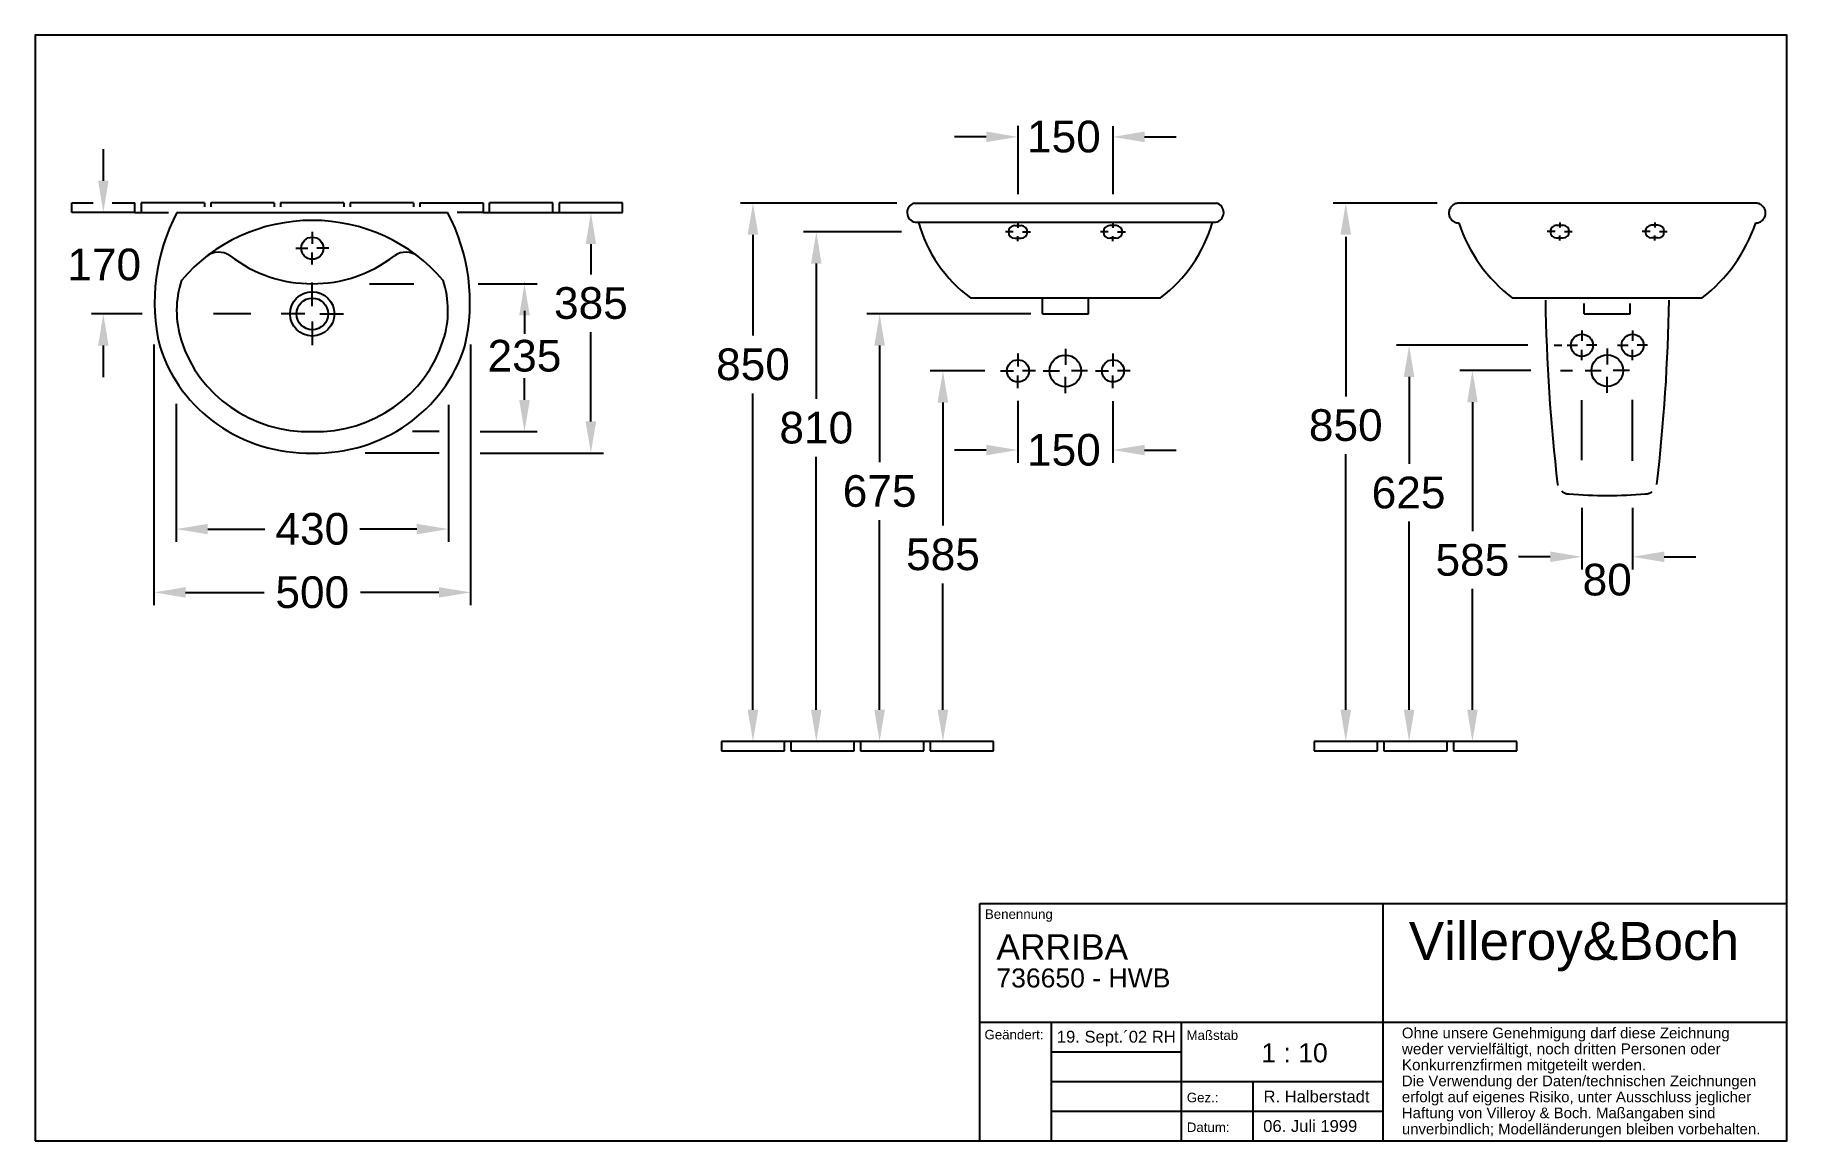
# Paper-space layout 'Vorlage10' of a CAD drawing. Extents: x 4 to 281, y 4 to 179.
# The model-space entities are those that its viewports show. They can reach past a viewport. Long polylines and large blocks are cut down to what shows.
import ezdxf
from ezdxf.enums import TextEntityAlignment as Align

# ---------------------------------------------------------------- set-up
doc = ezdxf.new("R2010")
doc.units = 0
doc.linetypes.add('ACAD_ISO03W100', pattern=[30, 12, -18])
doc.linetypes.add('STRICHLINIEX2', pattern=[38.1, 25.4, -12.7])
for name, color, linetype in [('ANSICHTFENSTER', 7, 'CONTINUOUS'), ('DRAUF', 6, 'CONTINUOUS'), ('DRAUF_Abfluss', 7, 'CONTINUOUS'), ('DRAUF_Bemassung', 7, 'CONTINUOUS'), ('DRAUF_Fliesen', 2, 'CONTINUOUS'), ('DRAUF_Hahnloch', 7, 'CONTINUOUS'), ('FRONT', 6, 'CONTINUOUS'), ('FRONT_Abfluss', 7, 'CONTINUOUS'), ('FRONT_Befestigung', 7, 'CONTINUOUS'), ('FRONT_Bemassung', 7, 'CONTINUOUS'), ('FRONT_Fliesen', 2, 'CONTINUOUS'), ('INST', 4, 'CONTINUOUS'), ('INST_Abfluss', 7, 'CONTINUOUS'), ('INST_Befestigung', 7, 'CONTINUOUS'), ('INST_Bemassung', 7, 'CONTINUOUS'), ('INST_Fliesen', 2, 'CONTINUOUS'), ('PLANKOPF', 7, 'CONTINUOUS'), ('PLANKOPF_Text', 7, 'CONTINUOUS'), ('PLANKOPF_Text_Deu', 7, 'CONTINUOUS')]:
    doc.layers.add(name, color=color, linetype=linetype)
doc.layers.get('ANSICHTFENSTER').off()
doc.styles.get("Standard").update_dxf_attribs({"font": 'ARIAL.TTF'})

psp = doc.layouts.new('Vorlage10')

# ---------------------------------------------------------------- texts
at = {"layer": 'PLANKOPF_Text', "linetype": 'Continuous'}
psp.add_text('1 : 10', height=3, dxfattribs=at).set_placement((197.84, 16.47))
at = {"layer": 'PLANKOPF_Text_Deu', "linetype": 'Continuous', "attachment_point": 1}
for s, insert, char_height, width in [('\\A1;Benennung', (154.19, 40.62), 1.5, 62.9137), ('\\A1;ARRIBA', (156, 36.69), 4, 60), ('\\A1;Geändert:', (154.12, 21.59), 1.5, 10.5336), ('\\A1;19. Sept.´02 RH', (165.55, 21.45), 1.875, 19.6787), ('\\A1;Maßstab', (186.03, 21.5), 1.5, 31.0779), ('\\A1;Gez.:', (186.07, 11.66), 1.5, 10.4137), ('\\A1;R. Halberstadt', (198.19, 12.01), 1.875, 18.9211), ('\\A1;Datum:', (186.07, 6.97), 1.5, 10.4137), ('\\A1;06. Juli 1999', (198.14, 7.35), 1.875, 18.9652)]:
    psp.add_mtext(s, dxfattribs=dict(at, insert=insert, char_height=char_height, width=width))
at = {"layer": 'PLANKOPF_Text_Deu', "attachment_point": 1, "line_spacing_factor": 0.9}
for s, insert, char_height, width in [('\\A1;Villeroy&Boch', (221.13, 38.64), 6, 52.1787), ('\\A1;weder vervielfältigt, noch dritten Personen oder', (220.04, 19.46), 1.725, 60.5), ('Ohne unsere Genehmigung darf diese Zeichnung', (220.04, 21.95), 1.6875, 60.5), ('\\A1;Konkurrenzfirmen mitgeteilt werden.', (220.04, 16.94), 1.725, 60.5), ('\\A1;Die Verwendung der Daten/technischen Zeichnungen', (220.04, 14.38), 1.6875, 60.5), ('\\A1;erfolgt auf eigenes Risiko, unter Ausschluss jeglicher', (220.04, 11.86), 1.6875, 60.5), ('\\A1;Haftung von Villeroy & Boch. Maßangaben sind', (220.04, 9.33), 1.6875, 60.5), ('\\A1;unverbindlich; Modelländerungen bleiben vorbehalten.', (220.04, 6.79), 1.6875, 60.5)]:
    psp.add_mtext(s, dxfattribs=dict(at, insert=insert, char_height=char_height, width=width))
at = {"layer": 'PLANKOPF_Text_Deu', "linetype": 'Continuous', "insert": (156, 31.29), "char_height": 3, "width": 60, "attachment_point": 1, "line_spacing_factor": 0.7}
psp.add_mtext('\\A1;736650 - HWB', dxfattribs=at)

msp = doc.modelspace()

# ---------------------------------------------------------------- texts
at = {"layer": 'DRAUF_Bemassung'}
msp.add_text('170', height=50, dxfattribs=at).set_placement((152.5, 1361.5))
at = {"layer": 'DRAUF_Bemassung', "char_height": 50, "attachment_point": 5}
for s, insert in [('385', (979.4, 1325.3)), ('235', (874.5, 1242.1)), ('430', (539.4, 968.7)), ('500', (539.4, 868.7))]:
    msp.add_mtext(s, dxfattribs=dict(at, insert=insert))
at = {"layer": 'FRONT_Bemassung'}
for p in [(1632.8, 1561.3), (1632.8, 1066.7)]:
    msp.add_text('150', height=50, dxfattribs=at).set_placement(p)
at = {"layer": 'FRONT_Bemassung', "char_height": 50, "attachment_point": 5}
for s, insert in [('\\A1;850', (1200.1, 1226.3)), ('810', (1300.1, 1126.3)), ('\\A1;675', (1400.1, 1026.3)), ('\\A1;585', (1500.1, 926.3))]:
    msp.add_mtext(s, dxfattribs=dict(at, insert=insert))
at = {"layer": 'INST_Bemassung'}
msp.add_text('80', height=50, dxfattribs=at).set_placement((2490.2, 886.7), align=Align.MIDDLE_CENTER)
at = {"layer": 'INST_Bemassung', "char_height": 50, "attachment_point": 5}
for s, insert in [('\\A1;850', (2077.3, 1130.4)), ('\\A1;625', (2176.5, 1023.9)), ('\\A1;585', (2277.3, 917.5))]:
    msp.add_mtext(s, dxfattribs=dict(at, insert=insert))

# ---------------------------------------------------------------- linework, layer by layer
at = {"layer": 'DRAUF'}
msp.add_line((325.7, 1468.5), (753.1, 1468.5), dxfattribs=at)
at = {"layer": 'DRAUF', "color": 1, "linetype": 'Continuous'}
msp.add_circle((539.4, 1308.5), 35, dxfattribs=at)
at = {"layer": 'DRAUF'}
for centre, major_axis, start_param, end_param in [((615, 1326.7), (324.6, 0), 2.671018, 3.365176), ((463.8, 1326.7), (-324.6, 0), 2.91801, 3.612167), ((534.1, 1325.9), (246.1, 0), 3.434742, 4.733887), ((544.7, 1325.9), (-246.1, 0), 1.549298, 2.848444)]:
    msp.add_ellipse(centre, major_axis=major_axis, ratio=0.964, start_param=start_param, end_param=end_param, dxfattribs=at)
at = {"layer": 'DRAUF', "color": 5}
for centre, major_axis, start_param, end_param in [((539.4, 1199.4), (-266.3, 0), 3.824707, 5.600071), ((488.6, 1313.7), (-163.4, 0), -0.308455, 0.301186), ((590.3, 1313.7), (-163.4, 0), 2.840407, 3.450048), ((534, 1325.3), (210.4, 0), 3.43325, 4.737913), ((544.8, 1325.3), (210.4, 0), 4.686865, 5.991527)]:
    msp.add_ellipse(centre, major_axis=major_axis, ratio=0.964, start_param=start_param, end_param=end_param, dxfattribs=at)
at = {"layer": 'DRAUF', "color": 4}
for centre, major_axis, start_param, end_param in [((391.6, 1376.2), (-30.8, 0), 4.087863, 5.398831), ((539.4, 1554.9), (-206.3, 0), 0.890528, 2.251065), ((687.2, 1376.2), (30.8, 0), 0.884354, 2.195322)]:
    msp.add_ellipse(centre, major_axis=major_axis, ratio=0.964, start_param=start_param, end_param=end_param, dxfattribs=at)
at = {"layer": 'DRAUF_Abfluss', "color": 1, "linetype": 'Continuous', "ltscale": 0.4}
for p, q in [((539.4, 1320.5), (539.4, 1357.8)), ((527.4, 1308.5), (490.2, 1308.5)), ((551.4, 1308.5), (588.7, 1308.5)), ((539.4, 1296.6), (539.4, 1259.3))]:
    msp.add_line(p, q, dxfattribs=at)
at = {"layer": 'DRAUF_Abfluss', "color": 4, "linetype": 'Continuous'}
msp.add_circle((539.4, 1308.5), 25, dxfattribs=at)
at = {"layer": 'DRAUF_Bemassung', "linetype": 'ByBlock'}
for p, q in [((209.4, 1518.6), (209.4, 1568.6)), ((270.8, 1308.5), (190.9, 1308.5)), ((209.4, 1208.5), (209.4, 1258.5))]:
    msp.add_line(p, q, dxfattribs=at)
at = {"layer": 'DRAUF_Bemassung'}
for p, q in [((979.4, 1418.6), (979.4, 1370.8)), ((629.8, 1356), (699.9, 1356)), ((801.2, 1356), (894.5, 1356)), ((442.1, 1308.5), (383.6, 1308.5)), ((874.5, 1313.1), (874.5, 1277.1)), ((979.4, 1138.7), (979.4, 1279.7)), ((289.4, 1259.9), (289.4, 848.7)), ((789.4, 1259.9), (789.4, 848.7)), ((874.5, 1172.5), (874.5, 1207.1)), ((324.4, 1166.4), (324.4, 948.7)), ((754.4, 1165), (754.4, 948.7)), ((739.6, 1122.5), (697.7, 1122.5)), ((804.4, 1122.5), (894.5, 1122.5)), ((739.6, 1088.7), (622.8, 1088.7)), ((804.4, 1088.7), (999.4, 1088.7)), ((374.4, 968.7), (464.3, 968.7)), ((704.4, 968.7), (614.5, 968.7)), ((339.4, 868.7), (463.3, 868.7)), ((739.4, 868.7), (615.6, 868.7))]:
    msp.add_line(p, q, dxfattribs=at)
msp.add_point((874.5, 1356), dxfattribs=at)
at = {"layer": 'DRAUF_Bemassung', "linetype": 'ByBlock'}
for points in [[(201.1, 1518.6), (217.7, 1518.6), (209.4, 1468.6)], [(201.1, 1258.5), (217.7, 1258.5), (209.4, 1308.5)]]:
    msp.add_solid(points, dxfattribs=at)
at = {"layer": 'DRAUF_Bemassung'}
for points in [[(971.1, 1418.6), (987.7, 1418.6), (979.4, 1468.6)], [(866.2, 1306), (882.9, 1306), (874.5, 1356)], [(866.2, 1172.5), (882.9, 1172.5), (874.5, 1122.5)], [(971.1, 1138.7), (987.7, 1138.7), (979.4, 1088.7)], [(374.4, 977), (374.4, 960.4), (324.4, 968.7)], [(704.4, 977), (704.4, 960.4), (754.4, 968.7)], [(339.4, 877), (339.4, 860.4), (289.4, 868.7)], [(739.4, 877), (739.4, 860.4), (789.4, 868.7)]]:
    msp.add_solid(points, dxfattribs=at)
at = {"layer": 'DRAUF_Fliesen'}
for p, q in [((159.4, 1483.6), (193.4, 1483.6)), ((159.4, 1468.6), (159.4, 1483.6)), ((259.4, 1468.6), (159.4, 1468.6)), ((223.4, 1483.6), (259.4, 1483.6)), ((259.4, 1468.6), (259.4, 1483.6)), ((259.4, 1468.6), (269.4, 1468.6)), ((369.4, 1483.6), (269.4, 1483.6)), ((269.4, 1483.6), (269.4, 1468.6)), ((269.4, 1468.6), (312.4, 1468.6)), ((369.4, 1483.6), (369.4, 1477.7)), ((479.4, 1483.6), (379.4, 1483.6)), ((379.4, 1483.6), (379.4, 1477.7)), ((479.4, 1483.6), (479.4, 1477.7)), ((589.4, 1483.6), (489.4, 1483.6)), ((489.4, 1483.6), (489.4, 1477.7)), ((589.4, 1483.6), (589.4, 1477.7)), ((699.4, 1483.6), (599.4, 1483.6)), ((599.4, 1483.6), (599.4, 1477.7)), ((699.4, 1483.6), (699.4, 1477.7)), ((709.4, 1483.6), (809.4, 1483.6)), ((709.4, 1483.6), (709.4, 1477.7)), ((809.4, 1468.6), (768.3, 1468.6)), ((809.4, 1483.6), (809.4, 1468.6)), ((809.4, 1468.6), (819.4, 1468.6)), ((919.4, 1483.6), (819.4, 1483.6)), ((819.4, 1468.6), (819.4, 1483.6)), ((819.4, 1468.6), (919.4, 1468.6)), ((919.4, 1468.6), (919.4, 1483.6)), ((919.4, 1468.6), (929.4, 1468.6)), ((1029.4, 1483.6), (929.4, 1483.6)), ((929.4, 1483.6), (929.4, 1468.6)), ((929.4, 1468.6), (1029.4, 1468.6)), ((1029.4, 1468.6), (1029.4, 1483.6))]:
    msp.add_line(p, q, dxfattribs=at)
at = {"layer": 'DRAUF_Hahnloch', "color": 1, "linetype": 'Continuous'}
for p, q in [((513.6, 1412.2), (532.4, 1412.2)), ((539.4, 1438), (539.4, 1419.2)), ((565.3, 1412.2), (546.4, 1412.2)), ((539.4, 1386.3), (539.4, 1405.2))]:
    msp.add_line(p, q, dxfattribs=at)
at = {"layer": 'DRAUF_Hahnloch', "color": 2, "linetype": 'Continuous'}
msp.add_circle((539.4, 1412.2), 17.5, dxfattribs=at)
at = {"layer": 'FRONT'}
for p, q in [((1455.1, 1481.3), (1931.9, 1481.3)), ((1456.4, 1451), (1930.6, 1451)), ((1543.4, 1331.7), (1843.5, 1331.7))]:
    msp.add_line(p, q, dxfattribs=at)
at = {"layer": 'FRONT', "color": 4}
for p, q in [((1657.2, 1306.3), (1657.2, 1331.7)), ((1729.7, 1306.3), (1729.7, 1331.7)), ((1657.2, 1306.3), (1729.7, 1306.3))]:
    msp.add_line(p, q, dxfattribs=at)
at = {"layer": 'FRONT'}
for centre, radius, start, end in [((1459, 1466.3), 15.5, 104.6578, 260.3944), ((1928, 1466.3), 15.5, 279.6056, 75.3422), ((1677.3, 1511.7), 224.4, 195.709, 233.3612), ((1709.6, 1511.7), 224.4, 306.6388, 344.291)]:
    msp.add_arc(centre, radius, start, end, dxfattribs=at)
at = {"layer": 'FRONT_Abfluss', "color": 1, "linetype": 'Continuous'}
for p, q in [((1693.5, 1251.3), (1693.5, 1225.9)), ((1618.5, 1243.8), (1618.5, 1223.4)), ((1768.5, 1243.8), (1768.5, 1223.4)), ((1591, 1216.3), (1611.4, 1216.4)), ((1618.5, 1188.8), (1618.5, 1209.2)), ((1646, 1216.3), (1625.6, 1216.3)), ((1658.5, 1216.3), (1683.9, 1216.3)), ((1693.5, 1181.3), (1693.5, 1206.8)), ((1728.5, 1216.3), (1703, 1216.3)), ((1741, 1216.3), (1761.4, 1216.3)), ((1768.5, 1188.8), (1768.5, 1209.2)), ((1796, 1216.3), (1775.6, 1216.4))]:
    msp.add_line(p, q, dxfattribs=at)
at = {"layer": 'FRONT_Abfluss', "color": 2, "linetype": 'Continuous'}
for centre in [(1618.5, 1216.3), (1768.5, 1216.3)]:
    msp.add_circle(centre, 17.5, dxfattribs=at)
at = {"layer": 'FRONT_Abfluss', "color": 4, "linetype": 'Continuous'}
msp.add_circle((1693.5, 1216.3), 25, dxfattribs=at)
at = {"layer": 'FRONT_Befestigung', "color": 7, "linetype": 'Continuous'}
for p, q in [((1613.5, 1445.6), (1623.5, 1445.6)), ((1773.5, 1445.6), (1763.5, 1445.6)), ((1613.5, 1425.6), (1623.5, 1425.6)), ((1773.5, 1425.6), (1763.5, 1425.6))]:
    msp.add_line(p, q, dxfattribs=at)
at = {"layer": 'FRONT_Befestigung', "color": 1, "linetype": 'Continuous'}
for p, q in [((1618.5, 1449.9), (1618.5, 1442)), ((1768.5, 1449.9), (1768.5, 1442)), ((1611, 1435.6), (1598.8, 1435.6)), ((1618.5, 1421.2), (1618.5, 1429.2)), ((1625.9, 1435.6), (1638.2, 1435.6)), ((1761, 1435.6), (1748.8, 1435.6)), ((1768.5, 1421.2), (1768.5, 1429.2)), ((1775.9, 1435.6), (1788.2, 1435.6))]:
    msp.add_line(p, q, dxfattribs=at)
at = {"layer": 'FRONT_Befestigung', "color": 7, "linetype": 'Continuous'}
for centre, start, end in [((1613.5, 1435.6), 90, 270), ((1623.5, 1435.6), 270, 90), ((1763.5, 1435.6), 90, 270), ((1773.5, 1435.6), 270, 90)]:
    msp.add_arc(centre, 10, start, end, dxfattribs=at)
at = {"layer": 'FRONT_Bemassung', "linetype": 'ByBlock'}
for p, q in [((1568.5, 1585.8), (1518.5, 1585.8)), ((1618.5, 1603.2), (1618.5, 1495.2)), ((1768.5, 1602.9), (1768.5, 1495.5)), ((1818.5, 1585.8), (1868.5, 1585.8)), ((1618.5, 1168.8), (1618.5, 1071.3)), ((1768.5, 1168.5), (1768.5, 1071.3)), ((1568.5, 1091.3), (1518.5, 1091.3)), ((1818.5, 1091.3), (1868.5, 1091.3))]:
    msp.add_line(p, q, dxfattribs=at)
at = {"layer": 'FRONT_Bemassung'}
for p, q in [((1427.3, 1481.3), (1180.1, 1481.3)), ((1200.1, 1431.3), (1200.1, 1271.9)), ((1434.6, 1435.6), (1280.1, 1435.6)), ((1300.1, 1385.6), (1300.1, 1171.9)), ((1638.7, 1306.3), (1380.1, 1306.3)), ((1400.1, 1256.3), (1400.1, 1071.9)), ((1566, 1216.3), (1480.1, 1216.3)), ((1200.1, 681.3), (1200.1, 1180.8)), ((1500.1, 1166.3), (1500.1, 971.9)), ((1300.1, 681.3), (1300.1, 1080.8)), ((1400.1, 681.3), (1400.1, 980.8)), ((1500.1, 681.3), (1500.1, 880.8))]:
    msp.add_line(p, q, dxfattribs=at)
at = {"layer": 'FRONT_Bemassung', "linetype": 'ByBlock'}
for points in [[(1568.5, 1594.2), (1568.5, 1577.5), (1618.5, 1585.8)], [(1818.5, 1594.2), (1818.5, 1577.5), (1768.5, 1585.8)], [(1568.5, 1099.6), (1568.5, 1083), (1618.5, 1091.3)], [(1818.5, 1099.6), (1818.5, 1083), (1768.5, 1091.3)]]:
    msp.add_solid(points, dxfattribs=at)
at = {"layer": 'FRONT_Bemassung'}
for points in [[(1191.7, 1431.3), (1208.4, 1431.3), (1200.1, 1481.3)], [(1291.7, 1385.6), (1308.4, 1385.6), (1300.1, 1435.6)], [(1391.7, 1256.3), (1408.4, 1256.3), (1400.1, 1306.3)], [(1491.7, 1166.3), (1508.4, 1166.3), (1500.1, 1216.3)], [(1191.7, 681.3), (1208.4, 681.3), (1200.1, 631.3)], [(1291.7, 681.3), (1308.4, 681.3), (1300.1, 631.3)], [(1391.7, 681.3), (1408.4, 681.3), (1400.1, 631.3)], [(1491.7, 681.3), (1508.4, 681.3), (1500.1, 631.3)]]:
    msp.add_solid(points, dxfattribs=at)
at = {"layer": 'FRONT_Fliesen'}
for p, q in [((1150.1, 631.3), (1150.1, 616.3)), ((1250.1, 631.3), (1150.1, 631.3)), ((1150.1, 616.3), (1250.1, 616.3)), ((1250.1, 616.3), (1250.1, 631.3)), ((1260.1, 631.3), (1250.1, 631.3)), ((1260.1, 631.3), (1260.1, 616.3)), ((1360.1, 631.3), (1260.1, 631.3)), ((1260.1, 616.3), (1360.1, 616.3)), ((1360.1, 616.3), (1360.1, 631.3)), ((1370.1, 631.3), (1360.1, 631.3)), ((1366.5, 631.3), (1360.1, 631.3)), ((1370.1, 631.3), (1370.1, 616.3)), ((1470.1, 631.3), (1370.1, 631.3)), ((1370.1, 616.3), (1470.1, 616.3)), ((1470.1, 616.3), (1470.1, 631.3)), ((1480.1, 631.3), (1470.1, 631.3)), ((1476.5, 631.3), (1470.1, 631.3)), ((1480.1, 631.3), (1480.1, 616.3)), ((1580.1, 631.3), (1480.1, 631.3)), ((1480.1, 616.3), (1580.1, 616.3)), ((1580.1, 616.3), (1580.1, 631.3))]:
    msp.add_line(p, q, dxfattribs=at)
at = {"layer": 'INST', "color": 4, "linetype": 'ACAD_ISO03W100'}
for p, q in [((2453.9, 1306.3), (2453.9, 1322.7)), ((2453.9, 1306.3), (2526.4, 1306.3)), ((2526.4, 1306.3), (2526.4, 1322.7))]:
    msp.add_line(p, q, dxfattribs=at)
msp.add_lwpolyline([(2724.7, 1450, 0.997604), (2724.8, 1481.1), (2255.6, 1481.1, 0.997604), (2255.7, 1450, 0.14908), (2340.1, 1331.5), (2640.2, 1331.5, 0.14908)], format="xyb", close=True, dxfattribs=at)
for centre, radius, start, end in [((5242.8, 1369.9), 2850.5, 180.8423, 186.7128), ((-262.4, 1369.9), 2850.5, 353.2872, 359.1577), ((2549.6, 1041.3), 19.4, 273.379, 307.1643), ((2490.2, 1810), 790.4, 265.6038, 274.3962)]:
    msp.add_arc(centre, radius, start, end, dxfattribs=at)
at = {"layer": 'INST', "color": 4, "linetype": 'STRICHLINIEX2', "ltscale": 0.6}
for start, end in [(193.9747, 196.5352), (228.6193, 266.621)]:
    msp.add_arc((2430.7, 1041.3), 19.4, start, end, dxfattribs=at)
at = {"layer": 'INST_Abfluss', "color": 1, "linetype": 'Continuous'}
for p, q in [((2450.2, 1280.2), (2450.2, 1263.8)), ((2530.2, 1280.2), (2530.2, 1263.8)), ((2426.7, 1256.7), (2443.1, 1256.7)), ((2450.2, 1233.2), (2450.2, 1249.6)), ((2473.7, 1256.7), (2457.3, 1256.7)), ((2490.2, 1251.7), (2490.2, 1226.2)), ((2506.7, 1256.7), (2523.1, 1256.7)), ((2530.2, 1233.2), (2530.2, 1249.6)), ((2553.7, 1256.7), (2537.3, 1256.7)), ((2455.2, 1216.7), (2480.6, 1216.7)), ((2490.2, 1181.7), (2490.2, 1207.1)), ((2525.2, 1216.7), (2499.7, 1216.7))]:
    msp.add_line(p, q, dxfattribs=at)
at = {"layer": 'INST_Abfluss', "color": 2, "linetype": 'Continuous'}
for centre in [(2450.2, 1256.7), (2530.2, 1256.7)]:
    msp.add_circle(centre, 17.5, dxfattribs=at)
at = {"layer": 'INST_Abfluss', "color": 4, "linetype": 'Continuous'}
msp.add_circle((2490.2, 1216.7), 25, dxfattribs=at)
at = {"layer": 'INST_Befestigung', "color": 7, "linetype": 'Continuous'}
for p, q in [((2410.2, 1446.3), (2420.2, 1446.3)), ((2570.2, 1446.3), (2560.2, 1446.3)), ((2410.2, 1426.3), (2420.2, 1426.3)), ((2570.2, 1426.3), (2560.2, 1426.3))]:
    msp.add_line(p, q, dxfattribs=at)
at = {"layer": 'INST_Befestigung', "color": 1, "linetype": 'Continuous'}
for p, q in [((2415.2, 1450.7), (2415.2, 1442.7)), ((2565.2, 1450.7), (2565.2, 1442.7)), ((2407.8, 1436.3), (2395.5, 1436.3)), ((2415.2, 1422), (2415.2, 1429.9)), ((2422.6, 1436.3), (2434.9, 1436.3)), ((2557.8, 1436.3), (2545.5, 1436.3)), ((2565.2, 1422), (2565.2, 1429.9)), ((2572.6, 1436.3), (2584.9, 1436.3))]:
    msp.add_line(p, q, dxfattribs=at)
at = {"layer": 'INST_Befestigung', "color": 7, "linetype": 'Continuous'}
for centre, start, end in [((2410.2, 1436.3), 90, 270), ((2420.2, 1436.3), 270, 90), ((2560.2, 1436.3), 90, 270), ((2570.2, 1436.3), 270, 90)]:
    msp.add_arc(centre, 10, start, end, dxfattribs=at)
at = {"layer": 'INST_Bemassung'}
for p, q in [((2221.4, 1481.3), (2057.3, 1481.3)), ((2077.3, 1427.8), (2077.3, 1175.9)), ((2365, 1256.7), (2157.3, 1256.7)), ((2406.2, 1256.7), (2418.3, 1256.7)), ((2177.3, 1206.7), (2177.3, 1069.4)), ((2369.8, 1216.7), (2257.3, 1216.7)), ((2416.4, 1216.7), (2435.2, 1216.7)), ((2277.3, 1166.7), (2277.3, 963)), ((2450.2, 1075.4), (2450.2, 1170)), ((2530.2, 1074.5), (2530.2, 1170.8)), ((2077.3, 681.3), (2077.3, 1084.8)), ((2177.3, 681.3), (2177.3, 978.4)), ((2277.3, 681.3), (2277.3, 871.9))]:
    msp.add_line(p, q, dxfattribs=at)
at = {"layer": 'INST_Bemassung', "linetype": 'ByBlock'}
for p, q in [((2450.2, 1000.3), (2450.2, 902.7)), ((2530.2, 1000), (2530.2, 902.7)), ((2400.2, 922.7), (2350.2, 922.7)), ((2580.2, 922.7), (2630.2, 922.7))]:
    msp.add_line(p, q, dxfattribs=at)
at = {"layer": 'INST_Bemassung'}
for points in [[(2069, 1431.3), (2085.7, 1431.3), (2077.3, 1481.3)], [(2169, 1206.7), (2185.7, 1206.7), (2177.3, 1256.7)], [(2269, 1166.7), (2285.7, 1166.7), (2277.3, 1216.7)], [(2069, 681.3), (2085.7, 681.3), (2077.3, 631.3)], [(2169, 681.3), (2185.7, 681.3), (2177.3, 631.3)], [(2269, 681.3), (2285.7, 681.3), (2277.3, 631.3)]]:
    msp.add_solid(points, dxfattribs=at)
at = {"layer": 'INST_Bemassung', "linetype": 'ByBlock'}
for points in [[(2400.2, 931.1), (2400.2, 914.4), (2450.2, 922.7)], [(2580.2, 931.1), (2580.2, 914.4), (2530.2, 922.7)]]:
    msp.add_solid(points, dxfattribs=at)
at = {"layer": 'INST_Fliesen'}
for p, q in [((2027.3, 631.3), (2027.3, 616.3)), ((2127.3, 631.3), (2027.3, 631.3)), ((2027.3, 616.3), (2127.3, 616.3)), ((2127.3, 616.3), (2127.3, 631.3)), ((2137.3, 631.3), (2127.3, 631.3)), ((2137.3, 631.3), (2137.3, 616.3)), ((2237.3, 631.3), (2137.3, 631.3)), ((2137.3, 616.3), (2237.3, 616.3)), ((2237.3, 616.3), (2237.3, 631.3)), ((2247.3, 631.3), (2237.3, 631.3)), ((2247.3, 631.3), (2247.3, 616.3)), ((2347.3, 631.3), (2247.3, 631.3)), ((2247.3, 616.3), (2347.3, 616.3)), ((2347.3, 616.3), (2347.3, 631.3))]:
    msp.add_line(p, q, dxfattribs=at)

msp.set_redraw_order([(e.dxf.handle, doc.entitydb.next_handle()) for e in msp.query("TEXT MTEXT ATTDEF DIMENSION ARC_DIMENSION")])  # texts and dimensions are drawn at this point

# ---------------------------------------------------------------- linework, layer by layer
at = {"layer": 'PLANKOPF', "color": 4, "linetype": 'Continuous'}
for p, q in [((153.36, 4.05), (153.36, 41.55)), ((153.36, 41.55), (280.86, 41.55)), ((217.11, 4.05), (217.11, 41.55)), ((153.36, 22.8), (280.86, 22.8)), ((164.66, 22.8), (164.66, 4.05)), ((185.23, 4.05), (185.23, 22.8))]:
    psp.add_line(p, q, dxfattribs=at)
at = {"layer": 'PLANKOPF', "color": 2, "linetype": 'Continuous'}
for p, q in [((164.66, 18.11), (185.23, 18.11)), ((164.66, 13.43), (185.23, 13.43)), ((185.23, 13.43), (217.11, 13.43)), ((196.48, 13.43), (196.48, 4.05)), ((164.66, 8.74), (185.23, 8.74)), ((185.23, 8.74), (217.11, 8.74))]:
    psp.add_line(p, q, dxfattribs=at)
at = {"layer": 'PLANKOPF', "color": 4, "linetype": 'Continuous'}
psp.add_lwpolyline([(4.17, 4.05), (280.86, 4.05), (280.86, 178.68), (4.17, 178.68)], close=True, dxfattribs=at)

psp.set_redraw_order([(e.dxf.handle, doc.entitydb.next_handle()) for e in psp.query("TEXT MTEXT ATTDEF DIMENSION ARC_DIMENSION")])  # texts and dimensions are drawn at this point

# ---------------------------------------------------------------- viewports
at = {"layer": 'ANSICHTFENSTER'}
for center, size, view_center_point, view_height, status, view_target_point in [((151.63, 115.14), (83.64, 109.1), (-3.4, -2.7), 1091, 3, (1544.19, 1113.89)), ((240.62, 109.02), (80.07, 93.296), (-9.46, 1.19), 932.958, 4, (2381.18, 1048.82))]:
    psp.add_viewport(center=center, size=size, view_center_point=view_center_point, view_height=view_height, status=status, dxfattribs=dict(at, view_target_point=view_target_point))
at = {"layer": 'ANSICHTFENSTER', "view_target_point": (593.68, 1205.86)}
psp.add_viewport(center=(54.34, 122.41), size=(95.63, 80.8054), view_center_point=(9.54, -19.78), view_height=808.0539, dxfattribs=at)

doc.saveas('drawing.dxf')
